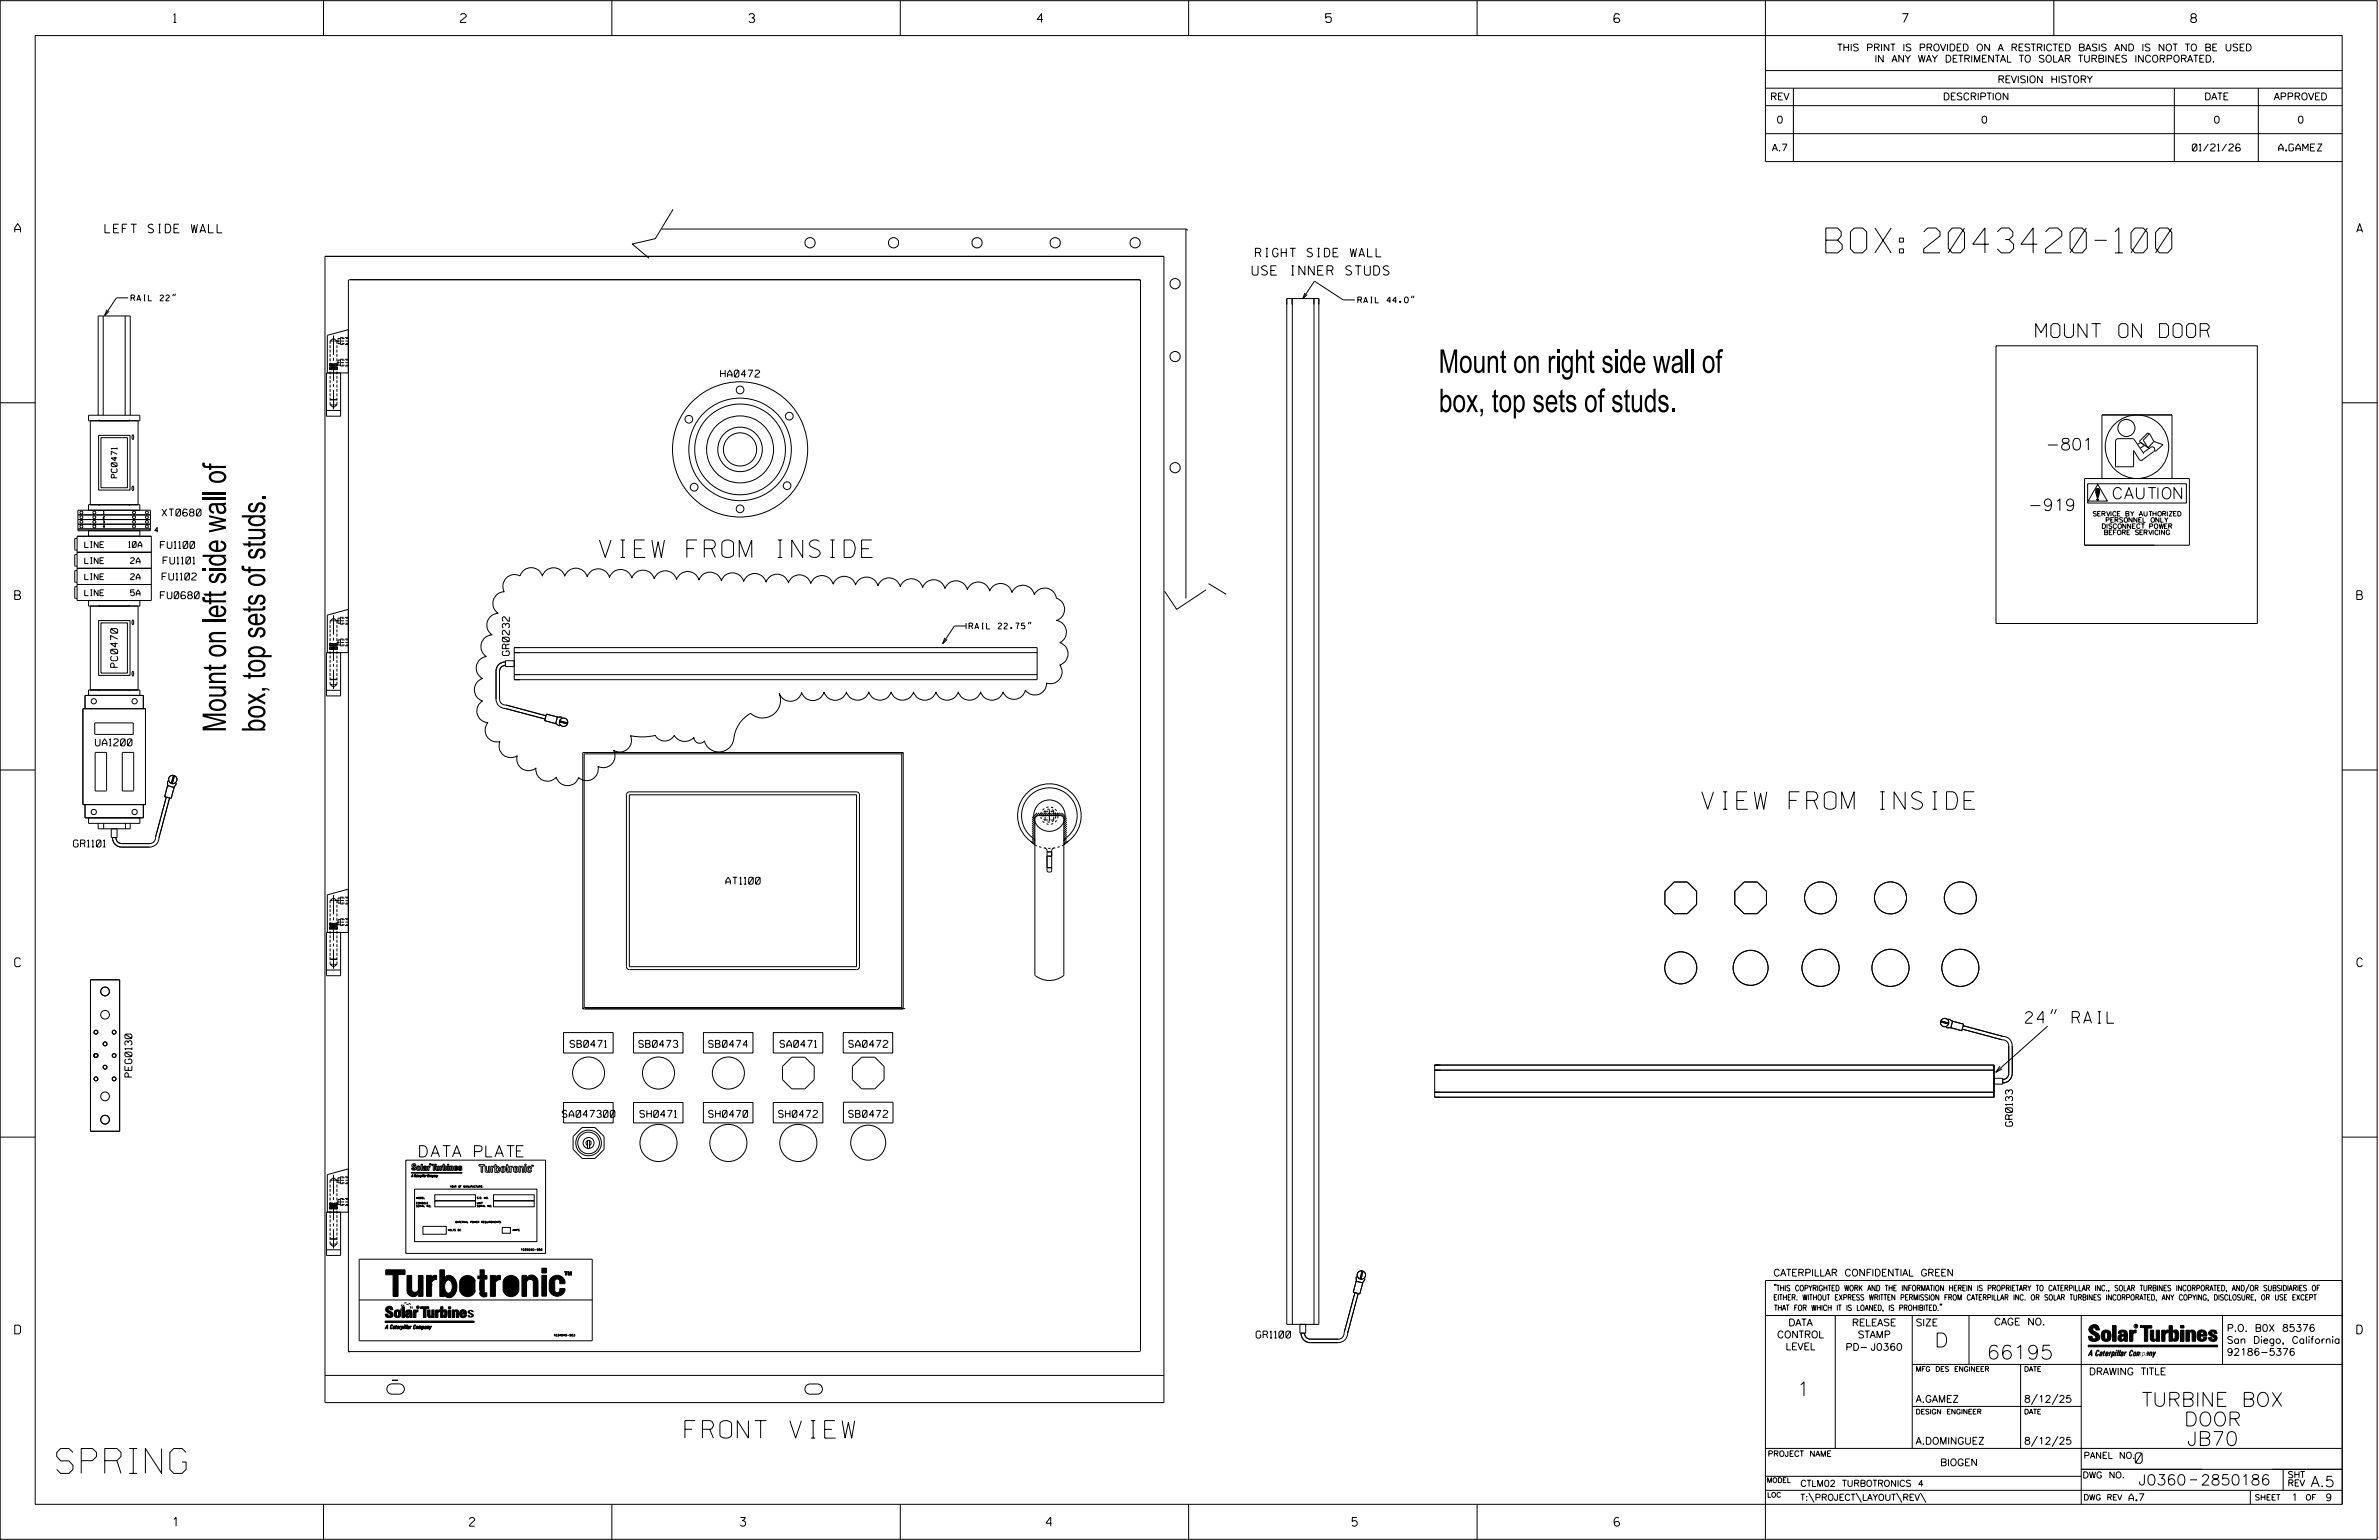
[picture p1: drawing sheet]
<svg xmlns="http://www.w3.org/2000/svg" width="864mm" height="559mm" viewBox="0 0 864 559" stroke-linecap="round" stroke-linejoin="round" font-family="sans-serif">
<defs><g id="words">
<g font-size="9">
<text x="662.8" y="91.8">BOX: 2043420-100</text>
<text x="20.6" y="534.6">SPRING</text>
</g>
<g font-size="8.5">
<text x="522.3" y="135.3">Mount on right side wall of</text>
<text x="522.3" y="149.5">box, top sets of studs.</text>
<text x="82" y="265.7" transform="rotate(-90 82 265.7)">Mount on left side wall of</text>
<text x="96.3" y="265.7" transform="rotate(-90 96.3 265.7)">box, top sets of studs.</text>
</g>
<g font-size="6.3">
<text x="217.6" y="202.3">VIEW FROM INSIDE</text>
<text x="617.8" y="293.7">VIEW FROM INSIDE</text>
<text x="248.6" y="521.8">FRONT VIEW</text>
</g>
<g font-size="5.1">
<text x="702.3" y="488.8">D</text>
<text x="721.2" y="493.2">66195</text>
<text x="652.2" y="506.5">1</text>
<text x="777.5" y="510.3">TURBINE BOX</text>
<text x="792.8" y="517.4">DOOR</text>
<text x="793.9" y="524.5">JB70</text>
</g>
<text font-size="5" x="739" y="122.4">MOUNT ON DOOR</text>
<g font-size="4.2">
<text x="742.6" y="163.3">-801</text>
<text x="736.3" y="185.3">-919</text>
<text x="735.3" y="371.3">24&quot; RAIL</text>
</g>
<g font-size="4.1">
<text x="767.2" y="181">CAUTION</text>
<text x="152.3" y="419.8">DATA PLATE</text>
</g>
<g font-size="3.8">
<text x="775.1" y="531">0</text>
<text x="776.3" y="538.9">J0360</text>
<text x="798.8" y="538.9">2850186</text>
<text x="838.8" y="539.5">A.5</text>
</g>
<text font-size="3.4" x="454.6" y="99.8">USE INNER STUDS</text>
<g font-size="3.2">
<text x="63" y="8.2">1</text>
<text x="167.2" y="8.2">2</text>
<text x="271.8" y="8.2">3</text>
<text x="376.5" y="8.2">4</text>
<text x="481.2" y="8.2">5</text>
<text x="690.6" y="8.2">7</text>
<text x="795.3" y="8.2">8</text>
<text x="5.4" y="84.3">A</text>
<text x="855.5" y="84.3">A</text>
<text x="5.4" y="217.5">B</text>
<text x="855.6" y="217.5">B</text>
<text x="5.4" y="350.8">C</text>
<text x="855.6" y="350.8">C</text>
<text x="5.4" y="484">D</text>
<text x="855.6" y="484">D</text>
<text x="62.8" y="553.8">1</text>
<text x="170.4" y="553.8">2</text>
<text x="268.8" y="553.8">3</text>
<text x="379.8" y="553.8">4</text>
<text x="490.8" y="553.8">5</text>
<text x="585.9" y="553.8">6</text>
</g>
<g font-size="3.1">
<text x="38.1" y="84.5">LEFT SIDE WALL</text>
<text x="455.7" y="93.2">RIGHT SIDE WALL</text>
</g>
<g font-size="2.5">
<text x="666.9" y="18.5">THIS PRINT IS PROVIDED ON A RESTRICTED BASIS AND IS NOT TO BE USED</text>
<text x="680.5" y="22.6">IN ANY WAY DETRIMENTAL TO SOLAR TURBINES INCORPORATED.</text>
<text x="725.1" y="30">REVISION HISTORY</text>
<text x="642.6" y="36.3">REV</text>
<text x="705.3" y="36.3">DESCRIPTION</text>
<text x="800.2" y="36.3">DATE</text>
<text x="825.4" y="36.3">APPROVED</text>
<text x="644.9" y="44.7">0</text>
<text x="719.1" y="44.7">0</text>
<text x="803.5" y="44.7">0</text>
<text x="834" y="44.7">0</text>
<text x="643.2" y="54.8">A.7</text>
<text x="795.8" y="54.8">01/21/26</text>
<text x="827.2" y="54.8">A.GAMEZ</text>
<text x="261.6" y="136.8">HA0472</text>
<text x="58.9" y="187.2">XT0680</text>
<text x="58.2" y="199">FU1100</text>
<text x="59.2" y="204.7">FU1101</text>
<text x="58.8" y="210.5">FU1102</text>
<text x="58.2" y="217.3">FU0680</text>
<text x="184.9" y="237.9" transform="rotate(-90 184.9 237.9)">GR0232</text>
<text x="42.7" y="242.2" transform="rotate(-90 42.7 242.2)">PC0470</text>
<text x="34.6" y="270.6">UA1200</text>
<text x="26.7" y="307.3">GR1101</text>
<text x="263.5" y="320.8">AT1100</text>
<text x="206.9" y="380.1">SB0471</text>
<text x="231.9" y="380.1">SB0473</text>
<text x="257.3" y="380.1">SB0474</text>
<text x="283.2" y="380.1">SA0471</text>
<text x="308.1" y="380.1">SA0472</text>
<text x="47.9" y="390.8" transform="rotate(-90 47.9 390.8)">PEG0130</text>
<text x="204.1" y="405.4">SA047300</text>
<text x="232.3" y="405.4">SH0471</text>
<text x="257.3" y="405.4">SH0470</text>
<text x="282.6" y="405.4">SH0472</text>
<text x="308.1" y="405.4">SB0472</text>
<text x="730.6" y="408.7" transform="rotate(-90 730.6 408.7)">GR0133</text>
<text x="643.8" y="463">CATERPILLAR CONFIDENTIAL GREEN</text>
<text x="456" y="485.5">GR1100</text>
<text x="645.1" y="485.5">CONTROL</text>
<text x="649.2" y="481.1">DATA</text>
<text x="672.3" y="481.1">RELEASE</text>
<text x="674.4" y="485.5">STAMP</text>
<text x="695.4" y="481.1">SIZE</text>
<text x="723.8" y="480.8">CAGE NO.</text>
<text x="808.4" y="483.1">P.O. B0X 85376</text>
<text x="648.2" y="489.8">LEVEL</text>
<text x="669.9" y="490">PD- J0360</text>
<text x="808.4" y="487.5">San Diego, California</text>
<text x="808.4" y="491.8">92186-5376</text>
<text x="758.3" y="498.9">DRAWING TITLE</text>
<text x="695.4" y="508.9">A.GAMEZ</text>
<text x="734.8" y="508.9">8/12/25</text>
<text x="695.4" y="524.1">A.DOMINGUEZ</text>
<text x="734.8" y="524.1">8/12/25</text>
<text x="704.3" y="531.9">BIOGEN</text>
<text x="772.8" y="544.6">A.7</text>
<text x="831.8" y="544.6">1</text>
<text x="844.2" y="544.6">9</text>
</g>
<g font-size="2.3">
<text x="756.4" y="529.2">PANEL NO.</text>
<text x="653.5" y="539.4">CTLM02 TURBOTRONICS 4</text>
<text x="756" y="536.3">DWG NO.</text>
<text x="830.4" y="539.3">REV</text>
<text x="830.4" y="536.2">SHT</text>
<text x="653.5" y="544.5">T:\PROJECT\LAYOUT\REV\</text>
</g>
<g font-size="2.1">
<text x="47.5" y="109.2">RAIL 22&quot;</text>
<text x="492.9" y="109.9">RAIL 44.0&quot;</text>
<text x="42.5" y="173.4" transform="rotate(-90 42.5 173.4)">PC0471</text>
<text x="30.8" y="198.7">LINE</text>
<text x="46.7" y="198.7">10A</text>
<text x="30.8" y="204.5">LINE</text>
<text x="47.4" y="204.5">2A</text>
<text x="30.8" y="210.3">LINE</text>
<text x="47.4" y="210.3">2A</text>
<text x="30.8" y="216.2">LINE</text>
<text x="47.4" y="216.1">5A</text>
<text x="351.8" y="228.2">RAIL 22.75&quot;</text>
</g>
<g font-size="2">
<text x="643.8" y="468.4">&quot;THIS COPYRIGHTED WORK AND THE INFORMATION HEREIN IS PROPRIETARY TO CATERPILLAR INC., SOLAR TURBINES INCORPORATED, AND/OR SUBSIDIARIES OF</text>
<text x="643.8" y="471.8">EITHER. WITHOUT EXPRESS WRITTEN PERMISSION FROM CATERPILLAR INC. OR SOLAR TURBINES INCORPORATED, ANY COPYING, DISCLOSURE, OR USE EXCEPT</text>
<text x="644" y="475.6">THAT FOR WHICH IT IS LOANED, IS PROHIBITED.&quot;</text>
<text x="641.7" y="528.5">PROJECT NAME</text>
<text x="756.3" y="544.3">DWG REV</text>
<text x="818.5" y="544.3">SHEET</text>
<text x="836.9" y="544.3">OF</text>
</g>
<g font-size="1.8">
<text x="695.4" y="497.6">MFG DES ENGINEER</text>
<text x="734.8" y="497.6">DATE</text>
<text x="695.4" y="513.1">DESIGN ENGINEER</text>
<text x="734.8" y="513.1">DATE</text>
<text x="641.3" y="538">MODEL</text>
<text x="641.5" y="543.3">LOC</text>
</g>
<g font-size="1.7">
<text x="759.9" y="187.3">SERVICE BY AUTHORIZED</text>
<text x="763.2" y="191.8">DISCONNECT POWER</text>
<text x="764.5" y="189.5">PERSONNEL ONLY</text>
<text x="56.2" y="193.1">4</text>
<text x="764" y="194">BEFORE SERVICING</text>
</g>
<text font-size=".9" x="775.1" y="481.7">R</text>
<g font-size=".8">
<text x="37.4" y="188.1">2</text>
<text x="37.4" y="189.8">3</text>
<text x="37.4" y="191.5">4</text>
<text x="37.5" y="186.4">1</text>
</g>
<g font-size=".7">
<text x="189" y="453.8">1034040-956</text>
<text x="200.9" y="484.9">1034040-903</text>
</g>
<g font-size=".6">
<text x="163.3" y="430.9">YEAR OF MANUFACTURE:</text>
<text x="151" y="435">MODEL</text>
<text x="151" y="436.9">CONSOLE</text>
<text x="151" y="438">SERIAL NO.</text>
<text x="173.1" y="435">S.O. NO.</text>
<text x="173.1" y="436.9">UNIT</text>
<text x="173.1" y="438">SERIAL NO.</text>
<text x="165.3" y="443.8">EXTERNAL POWER REQUIREMENTS</text>
<text x="162.6" y="446.7">VOLTS DC</text>
<text x="186.1" y="446.7">AMPS</text>
<text x="151.4" y="474.6">R</text>
</g>
<text font-size=".3" x="156" y="422.6">R</text>
</g></defs>
<g fill="none" stroke="#000" stroke-width=".36">
<path d="M.1 .2h862.8v558.4h-862.8zM12.8 12.9h837.4v533h-837.4zM117.4 .2v12.7M222.1 .2v12.7M326.8 .2v12.7M431.5 .2v12.7M536.2 .2v12.7M587.9 5.5l-.5-.5h-1l-.5 1v1.7l.5 .4h1l.6-.4v-.6l-.6-.5h-1l-.5 .5M640.9 .2v58.4h209.3M745.6 .2v12.7M640.9 25.6h209.3M640.9 32h209.3"/>
<path d="M640.9 38.3h209.3M651 32v26.6M789.3 32v26.6M819.8 32v26.6M640.9 48.5h209.3M244.3 76l-6.4 10.6-8.4 1.9 6.1 5.2M118 93h304.5v416h-304.5zM240.3 83.1h190.2M430.5 83.1v134M430.5 83.1l.5 .5M37.5 114.7v36M38.8 112.4l-.8 2 1.7-1.4"/>
<path d="M45.4 114.7v36M46.5 108.1h-4.2l-4.3 6.3M63 106.6l-.3 .9M63.7 106.6l-.3 .9M126.4 102l.5-.5h286.7l.5 .5M126.5 102v387.9l.5 .5h286.5l.4-.2 .1-388.2M413.5 101.5l.5 .5M467.1 108.3h11.7v372.3h-11.7zM469 108.3v2.2M469.1 108.3v372.3M472.9 108.3l4.3-6.3 10.4 6.8h4.2M473.7 106.3l-.8 2 1.7-1.4"/>
<path d="M477 108.3v372.3M512.7 107.3l-.4 .9M513.3 107.3l-.3 .9M118.8 135.3v-13.6l7.6-2.1v15.7h-7.9v15.7h5.1v-15.7M119.6 132.9h2.9M119.6 133.2h2.9M119.6 133.3v.8h1.2M119.8 123.8h1M119.8 123.8l1.3-1 1.2 1v.9M119.8 123.8v.9M119.8 125.3v1M119.8 126.9v1"/>
<path d="M119.8 128.4v1.1M119.8 130v1.1M119.8 131.6v1.3M119.8 133.2v1.1M119.8 134.8v1.1M119.8 136.4v1M119.8 138v1M119.8 139.6v1M120.1 132v.9M120.1 133.2v.9M120.4 132v.9M120.4 133.2v.9"/>
<path d="M120.6 132v.9M120.6 133.2v.9M120.8 132h-1.2v.8M120.9 132v.9M120.9 133.2v.9M121.1 121.7v7.1M121.1 129.8v1.1M121.1 131.9v6.4M121.1 139.3v1.1M121.2 132v.9M121.2 133.2v.9M121.3 132h1.2v.8"/>
<path d="M121.3 123.8h2M121.4 132v.9M121.4 133.2v.9M121.7 132v.9M121.7 133.2v.9M122 132v.9M122 133.2v.9M122.2 132v.9M122.2 133.2v.9M122.3 125.3v1M122.3 126.9v1M122.3 128.4v1.1"/>
<path d="M122.3 130v1.1M122.3 133.2v1.1M122.3 134.8v1.1M122.3 136.4v1M122.3 138v1M122.3 139.6v1M122.5 133.3v.8h-1.2M123.3 131.6h-1v1.1M123.5 122.8h-.8v1.9h.8M123.5 130.7h-.8v1.8h.8M123.8 123.8h1.1M123.8 131.6h1.1"/>
<path d="M124 122.8h1.1M124 124.7h1.1M124 130.7h1.1M124 132.5h1.1M124.7 122.5h-1.2v2.5h1.2M124.7 130.4h-1.2v2.4h1.2M125.2 125h1.2M125.2 122.5h1.2M125.2 130.4h1.2M125.2 132.8h1.2M125.4 123.8h1M125.4 131.6h1"/>
<path d="M125.6 122.8h.8M125.6 124.7h.8M125.6 130.7h.8M125.6 132.5h.8M724.6 125.5h94.8v100.7h-94.8zM.1 146.2h12.7M32.1 150.7h18.7v2h-18.7zM32.8 152.7v30.4M35.6 150.7v-36h11.7v36M35.8 158h11.4v19.8h-11.4zM35.9 152.3v.4M36.7 158.8h9.5v18.2h-9.5z"/>
<path d="M47 152.3v.4M48.1 157.8a.91 .91 0 0 1 0 1.6l-.2-.8zM50.1 152.7v30.4M118.5 148.9h5.1M119.8 146.9h1M119.8 141.1v1.1M119.8 142.7v1.1M119.8 144.3v1.1M119.8 145.9v1M119.8 145h2.5zM121.1 141.5v7M121.3 146.9h1"/>
<path d="M122.3 141.1v1.1M122.3 142.7v1.1M122.3 144.3v1.1M122.3 145.9v1M122.3 146.9l-1.2 .9-1.3-.9M768.9 159.2h5.6l3.7 5.4M769 159.2l-.8 .3-.2 .8M780.1 157.6l-.4-.5-3.1 3.1 3.1 2.3M850.2 146.2h12.7M48.1 176.4a.91 .91 0 0 1 0 1.6l-.2-.8zM756.7 173.6h38.1v24.2h-38.1zM757.8 175.5h35.9v7h-35.9z"/>
<path d="M761.5 175.8l3.5 6h-7zM762.1 178.1l-1.1 .8M762.2 178.4l-.6 2.4h-.2l-.7-2.4M763 173.6v-23h25.5v23M768 160.3v8.9M776 161.1l1.2-.5 1.3 1-1.5 1M777.8 166.9l-.5 .2-.7-.3-2.1-3.3v5.9h-6.7M778 164.3l2.5-1.7a.95 .95 0 0 1 1.4-.2 .95 .95 0 0 1-.1 1.4l-4.2 3.2M779.7 162.5l.6 .2M781.9 160.2l-2.2 2.3M781.9 160.2l3.3 1.2-2.7 2.3-.4-.1M781.9 160.2l-1.6-2.9-2.3 2.4 1.7 2.8"/>
<path d="M28 194.6h26.9v23.3h-26.9zM28 195.4l-.9 .2v3.8l.9 .2M28.3 185.1h26.3v7.5h-26.3zM28.3 191.9h26.3M28.3 186.8h26.3M28.3 188.5h26.3M28.3 190.2h26.3M32.1 192.6v2M35.9 183.1v.5M47 183.1v.5M50.8 185.1v-2h-18.7v2M50.8 192.6v2"/>
<path d="M761.2 181.3l.3 .2M761.3 181.3l.2 .1M761.3 181.3h.1M761.4 181.3l.2 .1M761.4 181.1l.3 .1M761.5 181.1l-.3 .3M761.5 181.2l-.3 .1M761.5 181.2l.1 .1M761.6 181.3l.1 .2M761.6 181.1l-.3 .4M761.6 181.2l.2 .2M761.7 181.1l-.4 .4"/>
<path d="M761.8 181.2l-.4 .3M761.8 181.3h.1M761.8 181.3l-.3 .2M28 200.4h26.9M28 212.1h26.9M28 206.2h26.9M28 212.9l-.9 .2v3.8l.9 .2M28 201.2l-.9 .2v3.9l.9 .1M28 207l-.9 .2v3.9l.9 .2M32.8 219.9v30.5M35.9 219.5v.4M47 219.5v.4"/>
<path d="M50.1 219.9v30.5M50.8 217.9v2h-18.7v-2M183.8 209.7a4.2 4.2 0 0 1 5-.7 4.2 4.2 0 0 1 4-3 4.2 4.2 0 0 1 4.1 3 4.2 4.2 0 0 1 4.1-3 4.2 4.2 0 0 1 4 3.1 4.3 4.3 0 0 1 4.2-2.9 4.3 4.3 0 0 1 3.9 3.1 4.3 4.3 0 0 1 4.2-2.9 4.3 4.3 0 0 1 4 3.1 4.3 4.3 0 0 1 4.1-2.8 4.3 4.3 0 0 1 4 3 4.3 4.3 0 0 1 4.1-2.8 4.3 4.3 0 0 1 4 3.1 4.3 4.3 0 0 1 4.1-2.9 4.3 4.3 0 0 1 4 3.1 4.3 4.3 0 0 1 4.2-2.8 4.3 4.3 0 0 1 3.9 3.1 4.3 4.3 0 0 1 4.2-2.9 4.3 4.3 0 0 1 4 3.1 4.3 4.3 0 0 1 4.1-2.8 4.3 4.3 0 0 1 4 3.1 4.3 4.3 0 0 1 4.1-2.9 4.3 4.3 0 0 1 4 3.1 4.3 4.3 0 0 1 4.1-2.8 4.3 4.3 0 0 1 4 3.1 4.3 4.3 0 0 1 4.2-2.9 4.3 4.3 0 0 1 3.9 3.1 4.3 4.3 0 0 1 4.2-2.9 4.3 4.3 0 0 1 3.9 3.1 4.3 4.3 0 0 1 4.2-2.8 4.3 4.3 0 0 1 4 3.1 4.3 4.3 0 0 1 4.1-2.8 4.3 4.3 0 0 1 4 3.1 4.3 4.3 0 0 1 4.2-2.8 4.3 4.3 0 0 1 3.9 3.1 4.3 4.3 0 0 1 4.2-2.8 4.3 4.3 0 0 1 3.9 3.1 4.3 4.3 0 0 1 4.2-2.7 4.3 4.3 0 0 1 3.9 3.1 4.3 4.3 0 0 1 4.2-2.8 4.3 4.3 0 0 1 4 3.2 4.3 4.3 0 0 1 4.2-2.7 4.3 4.3 0 0 1 3.9 3.2 4.2 4.2 0 0 1 4.2-2.7 4.2 4.2 0 0 1 3.8 3.3 4.3 4.3 0 0 1 4.4-2.6 4.3 4.3 0 0 1 3.8 3.3 4.2 4.2 0 0 1 4.4-2.3 4.2 4.2 0 0 1 3.6 3.6 4.3 4.3 0 0 1 3 4.1 4.3 4.3 0 0 1-3 4 4.3 4.3 0 0 1 3.6 3.6 4.3 4.3 0 0 1-2.4 4.5 4.3 4.3 0 0 1 3 4.1 4.3 4.3 0 0 1-3 4 4.3 4.3 0 0 1 0 5 4.3 4.3 0 0 1-4.8 1.6 4.3 4.3 0 0 1-2.9 4.1 4.3 4.3 0 0 1-4.8-1.6 4.2 4.2 0 0 1-3.8 3.4 4.2 4.2 0 0 1-4.3-2.7 4.3 4.3 0 0 1-4 3 4.3 4.3 0 0 1-4.1-3 4.3 4.3 0 0 1-4.1 3 4.3 4.3 0 0 1-4-3 4.3 4.3 0 0 1-4.1 3 4.3 4.3 0 0 1-4-3 4.3 4.3 0 0 1-4.1 3 4.3 4.3 0 0 1-4.1-3 4.3 4.3 0 0 1-4 3 4.3 4.3 0 0 1-4.1-3 4.3 4.3 0 0 1-4.1 3 4.3 4.3 0 0 1-4-3 4.3 4.3 0 0 1-4.1 3 4.3 4.3 0 0 1-4-3 4.3 4.3 0 0 1-4.1 3 4.3 4.3 0 0 1-4.1-3 4.3 4.3 0 0 1-4 3.1 4.3 4.3 0 0 1-4.1-2.9 4.3 4.3 0 0 1-3.9 3.2 4.3 4.3 0 0 1-4.2-2.8 6.5 6.5 0 0 1-2.4 7.7 6.5 6.5 0 0 1-8-.6 12.8 12.8 0 0 0-6.4 10.4 5.5 5.5 0 0 1-5.3 3.7 5.5 5.5 0 0 1-5.1-4 2.13 2.13 0 0 1-2.4 .7 2.13 2.13 0 0 1-1.4-2 4.5 4.5 0 0 1-7.1-.8 3.9 3.9 0 0 1-6.9 0 20.4 20.4 0 0 1-9 .1 4.3 4.3 0 0 1-1.1 4.9 4.3 4.3 0 0 1-5.1 .5 4.2 4.2 0 0 1-.6 5 4.2 4.2 0 0 1-5 .8 4.3 4.3 0 0 1-2 4.6 4.3 4.3 0 0 1-5.1-.5 4.3 4.3 0 0 1-4.1 2.9 4.3 4.3 0 0 1-4-3.1 4.2 4.2 0 0 1-4.9 1.1 4.2 4.2 0 0 1-2.4-4.4 4.3 4.3 0 0 1-5.1 .3 4.3 4.3 0 0 1-1.8-4.8 4.3 4.3 0 0 1-5-.2 4.3 4.3 0 0 1-1.2-4.9 4.3 4.3 0 0 1-4.7-1.9 4.3 4.3 0 0 1 .3-5 4.2 4.2 0 0 1-3.9-3.2 4.2 4.2 0 0 1 2-4.6 4.3 4.3 0 0 1-3-4.1 4.3 4.3 0 0 1 3-4.1 4.3 4.3 0 0 1-2.3-4.5 4.3 4.3 0 0 1 3.6-3.5 4.3 4.3 0 0 1-1.8-4.7 4.3 4.3 0 0 1 3.9-3.1 4.3 4.3 0 0 1-1.7-4.7 4.3 4.3 0 0 1 3.9-3.2 4.2 4.2 0 0 1-1.7-4.7 4.2 4.2 0 0 1 3.9-3.1 4.3 4.3 0 0 1 .8-5zM437.8 214l-10.7 7.1-4.3-6.5M438.7 211.8l6.4 3.9M35.8 225.2h11.4v19.9h-11.4zM36.7 226h9.5v18.2h-9.5zM48.1 225a.91 .91 0 0 1 0 1.6l-.2-.8zM118.8 236.8v-13.6l7.6-2.1v15.7h-7.9v15.7h5.1v-15.7M119.6 234.4h2.9M119.6 234.7h2.9M119.6 234.8v.9h1.2"/>
<path d="M119.8 225.2h1M119.8 225.2l1.3-.9 1.2 .9v1.1M119.8 225.2v1.1M119.8 226.8v1.1M119.8 228.4v1M119.8 229.9v1.1M119.8 231.5v1.1M119.8 233.1v1.3M119.8 234.7v1.1M119.8 236.3v1M119.8 237.9v1M119.8 239.5v1"/>
<path d="M120.1 233.5v.9M120.1 234.7v1M120.4 233.5v.9M120.4 234.7v1M120.6 233.5v.9M120.6 234.7v1M120.8 233.5h-1.2v.8M120.9 233.5v.9M120.9 234.7v1M121.1 223.2v7.1M121.1 231.4v1M121.1 233.5v6.3"/>
<path d="M121.2 233.5v.9M121.2 234.7v1M121.3 233.5h1.2v.8M121.3 225.2h2M121.4 233.5v.9M121.4 234.7v1M121.7 233.5v.9M121.7 234.7v1M122 233.5v.9M122 234.7v1M122.2 233.5v.9M122.2 234.7v1"/>
<path d="M122.3 226.8v1.1M122.3 228.4v1M122.3 229.9v1.1M122.3 231.5v1.1M122.3 234.7v1.1M122.3 236.3v1M122.3 237.9v1M122.3 239.5v1M122.5 234.8v.9h-1.2M123.3 233.1h-1v1.1M123.5 224.3h-.8v1.9h.8M123.5 232.2h-.8v1.8h.8"/>
<path d="M123.8 225.2h1.1M123.8 233.1h1.1M124 224.3h1.1M124 226.2h1.1M124 232.2h1.1M124 234h1.1M124.7 224h-1.2v2.5h1.2M124.7 231.9h-1.2v2.5h1.2M125.2 226.5h1.2M125.2 224h1.2M125.2 231.9h1.2M125.2 234.4h1.2"/>
<path d="M125.4 225.2h1M125.4 233.1h1M125.6 224.3h.8M125.6 226.2h.8M125.6 232.2h.8M125.6 234h.8M186.7 235h189.8v11.6h-189.8zM186.7 236.8h189.8M186.7 239.7h-3.2v2.2h3.2M343 231.5l-.8 2 1.7-1.5M350.7 226.1v2.1M350.7 227.2h-4.2l-4.3 6.3"/>
<path d="M373.6 225.6l-.3 .9M374.3 225.6l-.4 .9M30.1 257.2h22.7v34.8h-22.7zM30.9 257.2v-4.9h21.1v4.9M32.1 252.3v-1.9h18.7v1.9M35.9 250.4v.4M47 250.4v.4M48.1 243.7a.91 .91 0 0 1 0 1.5l-.2-.8zM118.5 250.5h5.1M119.8 248.4h1M119.8 241.1v1M119.8 242.6v1.1"/>
<path d="M119.8 244.2v1.1M119.8 245.8v1.1M119.8 247.4v1M119.8 246.5h2.5zM119.8 248.4l1.3 .9 1.2-.9M121.1 240.9v1M121.1 243v7M121.3 248.4h1M122.3 241.1v1M122.3 242.6v1.1M122.3 244.2v1.1M122.3 245.8v1.1"/>
<path d="M122.3 247.4v1M183.5 241.4a2.09 2.09 0 0 0-2.2 2.2v10.1a2.19 2.19 0 0 0 2.5 2.1l14.4 3.9M183.5 240.2a3.3 3.3 0 0 0-3.4 3.4v10.1a3.4 3.4 0 0 0 3.3 3.4l14.5 3.8M186.7 244.8h189.8M198.4 259.1l4 1.1-.7 2.4-4-1.1zM.1 279.4h12.7M34.4 266.5v-4.2h14v4.2h-13.9M201.5 262.5l1.7 .8M202.2 260.1l1.9 .2M203.1 261.9l2.9 .8M203.2 261.5l2.9 .8M327.3 273.5v92.1"/>
<path d="M327.3 273.5h-115.2v92.1M327.9 273l-.6 .5M327.9 273v93.1M327.9 273h-116.3v93.1M850.2 279.4h12.7M30.9 292v4.8h21.1v-4.8M35.6 298.8v1.9h11.7v-1.9M37.6 298.8v1.9M38.7 286.8v-13.8h-4.2v14h4.2M45.5 298.8v1.9M48.5 286.8v-13.8h-4.1v14h4.1M50.8 296.8v2h-18.7v-2"/>
<path d="M60.4 289.2l-3.9 14.5a2.24 2.24 0 0 1-2.2 2.4h-10.1a2.11 2.11 0 0 1-2.1-2.2M60.8 285.1l2.4 .6-1.1 4-2.3-.6zM61 283.4l-.2 1.9M61.6 289.6l-3.9 14.4a3.4 3.4 0 0 1-3.4 3.4h-10.1a3.4 3.4 0 0 1-3.4-3.5M63 281.3l-.8 3M63.3 281.4l-.8 3M64 284.2l-.8 1.7M227.6 287.8l.9-.5h82.4l.7 .2 .4 .9v62.4l-.2 .6-.9 .4h-82.4l-.7-.2-.4-.8v-62.4zM228.5 288.4h82.4v62.4h-82.4zM375.7 298l-1.1 1M375.7 298.7l-1.1 1.1M375.7 299.5l-1.1 1"/>
<path d="M375.7 297.2l-1.1 1.1M376.1 296.3l.9-.4h7.9a1.33 1.33 0 0 1 1.3 1.4v56.4a7.6 7.6 0 0 1-10.5 0v-56.4zM376.5 295l-1.8 1.8M377.3 294.9l-2.7 2.6M377.8 296.4l.2 .8M378 294.9l-1.1 1.1M378 294.7l-.2 .9M378.5 297.9l.6 .6M378.6 295.6v.8M378.7 294.9l-1 1M378.9 297.2l.5 .6M379.1 293.4l-.6 .6"/>
<path d="M379.4 296.4v1.1h1.1M379.4 294.1l-.5 .6M379.5 294.9l-1 1M379.8 298.9l.8 .2M380.2 298.2l.8 .1M380.2 294.9l-1 1M380.5 294.4h-1.1v1.1M380.6 292.8l-.8 .2M380.9 293.9v4.2M381 294.9l-1.1 1M381 293.6l-.8 .1M381.4 294.4h1.1v1.1"/>
<path d="M381.5 292.9l.8 .2M381.7 294.9l-1 1M381.8 293.8l.8 .5M382.3 298.8l-.8 .2M382.4 294.9l-1 1M382.5 296.4v1.1h-1.1M382.6 297.7l-.8 .4M383 293.6l.5 .6M383 294.9l.3 1-.3 1.1M383.2 294.9l-1 1M383.5 297.7l-.5 .6M383.9 295v1.9"/>
<path d="M384 294.9l-1.1 1M384.7 294.9l-1.1 1M385.4 295l-1 .9M385.9 295.2l-.8 .8M386.4 295.5l-.8 .7M386.8 295.8l-.8 .8M387 296.3l-.8 .8M387.2 296.9l-1 1M387.2 297.6l-1 1M387.2 298.3l-1 1.1M387.2 299l-1 1.1M387.2 299.8l-1 1"/>
<path d="M40.4 300.7v3.2h2.1v-3.2M374.1 305.3l2.3 1.6M375.7 304.7l-1 1M375.7 301.7l-1.1 1M375.7 302.4l-1.1 1.1M375.7 303.2l-1.1 1M375.7 303.9l-1.1 1M375.7 300.2l-1.1 1M375.7 301l-1.1 1M375.7 305.4l-.6 .5M375.7 306.1l-.1 .1M377.2 307.2l.8 .3"/>
<path d="M378.8 307.7l.9 .1M379.2 307.7l.6 .3 .3 .6v7.3l.5 .5h.6l.5-.3 .1-7.5 .2-.6 .7-.3M380.1 314.9h1.7M380.1 310.7h1.7M380.1 309.1h1.7zM380.5 307.8h.9M381.7 307.8h.1M383 307.7l-.8 .1M384.7 307.2l-.8 .3M386.2 306.2a11.6 11.6 0 0 0 3.7-17.5 11.6 11.6 0 0 0-17.9 0 11.6 11.6 0 0 0 3.7 17.5M387.1 303.9l-.6 .6-.3 .7M387.2 303.8a10.1 10.1 0 0 0 .7-15 10.1 10.1 0 0 0-15.1 1 10.1 10.1 0 0 0 2.8 14.9l.1 .5"/>
<path d="M387.2 301.3l-1 1M387.2 302l-1 1.1M387.2 302.8l-1 1M387.2 303.5l-1 1.1M387.2 305l-1 1M387.2 304.2l-1 1.1M387.2 300.5l-1 1.1M387.8 305.3l-2.3 1.6M118.8 338.3v-13.6l7.6-2v15.6h-7.9v15.7h5.1v-15.7M119.6 335.9h2.9M119.6 336.2h2.9M119.6 336.3v.8h1.2"/>
<path d="M119.8 326.8h1M119.8 326.8l1.3-1 1.2 1v1M119.8 326.8v1M119.8 328.3v1.1M119.8 329.9v1M119.8 331.5v1M119.8 333.1v1M119.8 334.6v1.3M119.8 336.2v1.1M119.8 337.8v1.1M119.8 339.4v1.1M120.1 335v.9"/>
<path d="M120.1 336.2v.9M120.4 335v.9M120.4 336.2v.9M120.6 335v.9M120.6 336.2v.9M120.8 335h-1.2v.8M120.9 335v.9M120.9 336.2v.9M121.1 324.8v7M121.1 332.8v1.1M121.1 335v6.3M121.2 335v.9"/>
<path d="M121.2 336.2v.9M121.3 335h1.2v.8M121.3 326.8h2M121.4 335v.9M121.4 336.2v.9M121.7 335v.9M121.7 336.2v.9M122 335v.9M122 336.2v.9M122.2 335v.9M122.2 336.2v.9M122.3 328.3v1.1"/>
<path d="M122.3 329.9v1M122.3 331.5v1M122.3 333.1v1M122.3 336.2v1.1M122.3 337.8v1.1M122.3 339.4v1.1M122.5 336.3v.8h-1.2M123.3 334.6h-1v1.1M123.5 325.9h-.8v1.8h.8M123.5 333.7h-.8v1.8h.8M123.8 326.8h1.1M123.8 334.6h1.1"/>
<path d="M124 325.9h1.1M124 327.7h1.1M124 333.7h1.1M124 335.5h1.1M124.7 325.5h-1.2v2.5h1.2M124.7 333.4h-1.2v2.4h1.2M125.2 328h1.2M125.2 325.5h1.2M125.2 333.4h1.2M125.2 335.8h1.2M125.4 326.8h1M125.4 334.6h1"/>
<path d="M125.6 325.9h.8M125.6 327.7h.8M125.6 333.7h.8M125.6 335.5h.8M32.8 355.5h10.6v55h-10.6zM118.5 352h5.1M119.8 349.9h1M119.8 341v1.1M119.8 342.6v1M119.8 344.2v1M119.8 345.8v1M119.8 347.3v1.1"/>
<path d="M119.8 348.9v1M119.8 348h2.5zM121.1 342.4v1M121.1 344.5v7M121.3 349.9h1M122.3 341v1.1M122.3 342.6v1M122.3 344.2v1M122.3 345.8v1M122.3 347.3v1.1M122.3 348.9v1M122.3 349.9l-1.2 1-1.3-1"/>
<path d="M204.6 374.7h18v7.4h-18zM211.6 366.1h116.3M212.1 365.6l-.5 .5M212.1 365.6h115.2M212.3 366h116.3M230 374.7h17.9v7.4h-17.9zM255.3 374.7h18v7.4h-18zM280.7 374.7h18v7.4h-18zM306.1 374.7h18v7.4h-18zM327.3 365.6l.6 .5M704.4 370.8l2.9 .8M704.5 370.4l2.9 .8"/>
<path d="M706.4 372.8l1.9 .2M707.2 369.8l1.7 .8M708.8 370.6l4 1-.6 2.4-4-1.1zM712.3 373.4l14.5 3.9a2.2 2.2 0 0 1 2.4 2.1v10.2a2.17 2.17 0 0 1-2.2 2.1M712.6 372.2l14.5 3.9a3.4 3.4 0 0 1 3.4 3.3v10.2a3.4 3.4 0 0 1-3.5 3.4M743.3 372.3l-18.8 16.8M745.2 366.2l-.7 1.7M746.5 366.2l-.7 1.7M306.2 399.9h18v7.6h-18zM520.8 388.3h203M520.8 396.3h203M520.8 386.5h203v11.6h-203h203v-11.6z"/>
<path d="M522.8 386.5h-2v11.6h2M723.8 391.3h3.2v2.1h-3.2M726 386.9l-1.5 2.2 2.3-1.3M.1 412.6h12.7M204.6 400h18v7.5h-18zM213.3 413.9v2.8M213.3 415.6a.94 .94 0 0 1-.4-1.4 .94 .94 0 0 1 1.5 0 .94 .94 0 0 1-.4 1.4M214 413.9v2.8M230 400h17.9v7.5h-17.9zM255.3 400h18v7.5h-18zM280.7 400h18v7.5h-18zM850.2 412.6h12.7"/>
<path d="M118.8 439.8v-13.6l7.6-2.1v15.7h-7.9v15.7h5.1v-15.7M119.6 437.4h2.9M119.6 437.8h2.9M119.6 437.9v.8h1.2M119.8 428.3h1M119.8 428.3l1.3-.9 1.2 .9v1M119.8 428.3v1M119.8 429.8v1.1M119.8 431.4v1.1M119.8 433v1M119.8 434.6v1M119.8 436.1v1.3"/>
<path d="M119.8 437.7v1.1M119.8 439.3v1.1M120.1 436.5v.9M120.1 437.8v.9M120.4 436.5v.9M120.4 437.8v.9M120.6 436.5v.9M120.6 437.8v.9M120.8 436.5h-1.2v.8M120.9 436.5v.9M120.9 437.8v.9M121.1 426.3v7"/>
<path d="M121.1 434.4v1M121.1 436.5v6.3M121.2 436.5v.9M121.2 437.8v.9M121.3 436.5h1.2v.8M121.3 428.3h2M121.4 436.5v.9M121.4 437.8v.9M121.7 436.5v.9M121.7 437.8v.9M122 436.5v.9M122 437.8v.9"/>
<path d="M122.2 436.5v.9M122.2 437.8v.9M122.3 429.8v1.1M122.3 431.4v1.1M122.3 433v1M122.3 434.6v1M122.3 437.7v1.1M122.3 439.3v1.1M122.5 437.9v.8h-1.2M123.3 436.1h-1v1.1M123.5 427.4h-.8v1.8h.8M123.5 435.2h-.8v1.9h.8"/>
<path d="M123.8 428.3h1.1M123.8 436.1h1.1M124 427.4h1.1M124 429.2h1.1M124 435.2h1.1M124 437.1h1.1M124.7 427h-1.2v2.5h1.2M124.7 434.9h-1.2v2.5h1.2M125.2 429.5h1.2M125.2 427h1.2M125.2 434.9h1.2M125.2 437.4h1.2"/>
<path d="M125.4 428.3h1M125.4 436.1h1M125.6 427.4h.8M125.6 429.2h.8M125.6 435.2h.8M125.6 437.1h.8M147.3 421h50.7v33.8h-50.7zM149.3 425.4h18.4v.3h-18.4zM149.6 422.5l.7-.3 .5 .3 .2 .5h-.5l-.3-.3-.2 .2 .1 .2a.82 .82 0 0 1 .8 .5 .82 .82 0 0 1-.2 .9l-1.2-.1-.1-.5h.6l.2 .4 .3-.3-.1-.2a.85 .85 0 0 1-.8-1.3zM149.8 426.3v.5h-.3zM149.8 426.2l.1 .8-.1-.2-.5 .2zM150.5 431.5h44.4v19h-44.4z"/>
<path d="M150.6 426.2l.3 .2h-.3l-.1 .5 .3-.1-.3 .2zM151.1 426.5h.2l-.1 .5h-.2l.3-.4zM151.1 426.8v.2zM151.6 426.3v.7zM151.9 426.5h.3l-.3 .5zM151.9 424.4l.2-.5-.2-.8 .6 .2 .1 .6-.1 .6-.6 .2M152 426.5l.1 .2zM152.4 426.5l.2-.1-.3 .6zM152.8 426.6l.2-.1-.2 .5zM152.8 426.5l.3 .2-.5 .5zM152.8 422.5h.5v2.2h-.5zM153.3 426.5l-.2 .5z"/>
<path d="M153.4 426.3h.1M153.6 423.3l.6-.2 .6 .2 .1 1.4h-.4l-.1-1.3-.8 .2zM153.6 426.2l-.2 .8zM153.9 426.2l-.2 .8zM154 426.9l.2-.1zM154.1 426.5h.2l-.1 .5h-.3l.4-.4zM154.4 424.2l-.4 .2 .5-.7-.7 .1-.2 .7 .4 .2 .5-.2M154.6 426.5l.2-.1-.4 .6zM155.2 423.1h.5v.2l.4-.2v.4l-.3 .1-.1 1.1h-.5zM155.4 426.3h.3l-.3 .1-.2 .5 .4-.1-.3 .3zM155.8 426.5h.3l-.2 .5zM155.9 426.5v.5z"/>
<path d="M155.9 426.4h.2l-.2 .5zM156.4 426.5h.4l-.1 .5v-.5l-.2 .5-.1-.5-.2 .5zM156.7 422.5h1.7v.3h-.6v1.9h-.5v-1.9h-.6zM157.1 426.5h.3l-.5 .7zM157.2 426.5l-.1 .5zM157.6 426.9l.2-.1zM157.7 426.5h.2l-.1 .5h-.3l.3-.4zM157.8 433.5h14.8v2.1h-14.8zM157.8 435.8h14.8v2.1h-14.8zM158.1 423.1h.5l.2 1.3 .2-1.3h.5v1.6l-1.2-.1zM158.1 426.5h.3l-.1 .5v-.5l-.3 .5zM158.6 426.5v.4l.3-.4-.4 .7z"/>
<path d="M159.8 423.1h.4v.2l.5-.2v.4l-.4 .2-.1 1h-.4zM160.8 422.5h.5v2.2h-.5zM161.3 423.3l.6-.2 .2 .2-.1 1.3-.7-.1v-.4l.2 .3 .1-.1 .1-.4-.2-.5-.2 .2zM162.4 423.1h.5v1.6h-.5zM162.4 422.5h.5v.3h-.5zM163.2 423.1l1.3 .2v1.4h-.5v-1.3l-.3 .1v1.2h-.5zM164.9 423.3l.6-.2-.2 1.3 .9-.3a.8 .8 0 0 1-1.2 .5 .8 .8 0 0 1-.1-1.3zM165.5 423.1a.66 .66 0 0 1 .7 .9h-1v-.3h.5zM166.4 423.3l.7-.2 .4 .1 .2 .4-.7-.3-.1 .2 .8 .8a.7 .7 0 0 1-.7 .4 .7 .7 0 0 1-.6-.5l.8 .1-.8-.6zM173.8 422.6h2.1v.5h-.7v2.3h-.5v-2.3h-.9zM176.1 423.2h.5l.1 1.6 .4 .2 .2-.3v-1.5h.5v2.2h-.5v-.3l-.5 .3-.5-.2zM178.2 423.2h.6v.2l.5-.2v.4l-.5 .3v1.5h-.6z"/>
<path d="M179.1 433.5h14.8v2.1h-14.8zM179.1 435.8h14.8v2.1h-14.8zM179.6 422.6h.5v.9a.91 .91 0 0 1 1.3 .1 .91 .91 0 0 1 0 1.3l-.2 .3a.64 .64 0 0 1-1.1 .1l-.5 .1zM180.3 423.7a.61 .61 0 0 1 .7 .7 .61 .61 0 0 1-.7 .6l-.2-.6zM182.1 423.4l.8-.2 .4 .4 .1 1.2a.87 .87 0 0 1-.8 .7 .87 .87 0 0 1-.8-.7v-1zM182.9 423.8h.1M182.9 424.8h.1M182.9 423.8l-.3-.3-.2 .2-.1 1.1 .3 .2 .3-.2M182.9 423.8v1M183.9 422.6h.5v.6h.2v.4h-.2v1.3l.2 .1v.4l-.7-.3v-1.5h-.3zM185 423.2h.6v.2l.5-.2v.4l-.5 .3v1.5h-.6zM186.7 423.4l.8-.2 .4 .4 .2 1.2a.87 .87 0 0 1-.9 .7 .87 .87 0 0 1-.8-.7v-1z"/>
<path d="M187.5 423.8h.1M187.5 424.8h.1M187.5 423.8l-.3-.3-.2 .3v1.2l.5-.2M187.5 423.8v1M188.4 423.2h.5v.3l.5-.4 .5 .3 .2 2h-.5v-1.6a.39 .39 0 0 0-.4-.2 .39 .39 0 0 0-.3 .4v1.4h-.5zM190.1 423.9h.1M190.5 422.4h.5v.5h-.5zM190.5 423.2h.5v2.2h-.5zM191.3 424.8h.1M192 425.4h.1M192.2 425.4h.1M192.4 424.7l.6-.1a.84 .84 0 0 1-.8 .8 .84 .84 0 0 1-.9-.6"/>
<path d="M192.4 424.7l-.5 .2v-1.2l.4-.1 .1 .5h.6a.84 .84 0 0 0-.7-.9 .84 .84 0 0 0-1 .6v1M192.4 424.7h.1M193.3 422.8l-.3 .4-.1-.4h.5l.1 .3 .2-.3v.4h-.4v-.4M193.4 422.9v.3M193.6 422.8v.4M118.5 453.5h5.1M119.8 451.4h1M119.8 440.9v1.1M119.8 442.5v1M119.8 444.1v1M119.8 445.7v1M119.8 447.3v1"/>
<path d="M119.8 448.8v1.1M119.8 450.4v1M119.8 449.5h2.5zM121.1 443.9v1.1M121.1 446v7M121.3 451.4h1M122.3 440.9v1.1M122.3 442.5v1M122.3 444.1v1M122.3 445.7v1M122.3 447.3v1M122.3 448.8v1.1"/>
<path d="M122.3 450.4v1M122.3 451.4l-1.2 1-1.3-1M130.4 456.9h84.6v29.6h-84.6zM153.5 445h8.5v2.9h-8.5zM182.3 445.4h3v2.1h-3zM130.4 471.7h84.6M139.9 479.4h32.1v.4h-32.1zM140 460.8h7v1.7h-2.5v7.9h-1.8v-7.8h-2.7zM140.2 474.4a1.49 1.49 0 0 1 2.1 0l.3 .9h-.9l-.4-.6-.4 .4 .2 .4a1.68 1.68 0 0 1 1.6 2.1 1.9 1.9 0 0 1-2.6 .1l-.2-.9h.9l.1 .5 .4 .3 .5-.5-.3-.4a1.52 1.52 0 0 1-1.3-2.3zM144.3 477.6a1.59 1.59 0 0 0 0-2.1v-.2l.6 .1 .4 .3 .2 1-.2 1-1 .4M144.5 466.3l-1.8 1.8M145.5 474.8l.1 .9"/>
<path d="M145.9 474.2h.9v3.8h-.9zM146 474.8l.2 .8M146 476.3l.8 .5M146 473.4l-.4 .6M146.8 476.2l.7 .2M146.8 473.5l-.6 .5M147.4 475.7l.6-.4a1.22 1.22 0 0 1 1.6 .9v1.8h-.8l-.1-2.2-1.4 .3zM147.5 473.3l.8 .2M147.5 472.7l-.7 .2M147.7 462.8h1.7v4.9a1.23 1.23 0 0 0 1.4 1.2 1.23 1.23 0 0 0 1.1-1.5v-4.6h1.7v7.6h-1.7v-1.1a2.19 2.19 0 0 1-2.6 1.1 2.19 2.19 0 0 1-1.6-2.3zM148.3 472.9l.7 .5M148.3 476.8l-.8 .2"/>
<path d="M148.8 477.2l-.5 .4-.3-.4 .2-.4 .6-.1v-.4l-1.1 .1a.98 .98 0 0 0-.3 1.4 .94 .94 0 0 0 1.5-.1M148.9 475.6l-.6 .6M148.9 474l.2 .8M149.5 475.7l-.5 .6M149.5 474l.1 .8M150.1 475.3h.8l.1 .4 .7-.4v.7l-.6 .1-.1 1.9h-.9zM152.7 474.2h2.9v.6h-1v3.2h-.9v-3.2h-1zM154.8 462.8h1.9v.7l.6-.6 1.2-.1v1.5l-.9 .1-.9 .9v5.1h-1.9zM155.2 475.3h.9v2.2l.3 .1 .3-.4v-1.9h.9v2.7h-.9v-.2l-.7 .3-.5-.2-.3-.4zM155.6 467.1h.8M155.6 465.7l-.4 .7M156.4 465.7l.4 .7"/>
<path d="M158.1 475.3h.8v.4l.8-.4v.7l-.7 .3v1.7h-.9zM158.5 462.9l-3.7 3.6M159.7 460.8h1.7v3.1a2.16 2.16 0 0 1 2.1-1.1 2.16 2.16 0 0 1 1.8 1.7 4.6 4.6 0 0 1-1.9 6.3h-.9l-1.2-.8v.5h-1.6zM159.9 474.2h.9v3.8h-.9zM160.8 475.6a.93 .93 0 0 1 1.5 .1l-.3 2.3h-1l-.3-.3 .1-.6 .3 .5a1.46 1.46 0 0 0 0-1.9l-.3 .5zM162 464.8a1.21 1.21 0 0 1 1.5-.2 1.21 1.21 0 0 1 .6 1.3 2.3 2.3 0 0 1-1.6 3.3 3.2 3.2 0 0 1-.5-4.4zM162.8 475.3h.8v2.7h-.8zM162.8 474.2h.8v.6h-.8zM164.1 475.3h.9v.3l.5-.3 .8 .1 .2 2.6h-.9l-.1-2.2-.5 .1v2.1h-.9zM167.3 475.5l.8-.2v.5a1.24 1.24 0 0 0 .1 1.8l.3-.5h.8a1.33 1.33 0 0 1-1.7 .9 1.33 1.33 0 0 1-.7-1.9zM168.1 475.3a1.18 1.18 0 0 1 1.2 1.5h-1.6v-.4h.8zM172.3 465v3.3"/>
<path d="M172.6 465a2.97 2.97 0 0 0-2.9-2.2 2.97 2.97 0 0 0-2.8 2.2v3.3a2.95 2.95 0 0 0 2.8 2.2 2.95 2.95 0 0 0 2.9-2.2M174.1 460.8h1.7v2h.9v1.3h-.9v4.6l.3 .4h.6v1.3a1.74 1.74 0 0 1-2.6-1.4M174.1 465v3.2M178 462.8h1.8v.7l1-.7h.9v1.6l-1.3 .3-.6 .7v5h-1.8zM183.4 463.7a2.99 2.99 0 0 1 4.9 1.3v3.3a2.95 2.95 0 0 1-2.8 2.2 2.95 2.95 0 0 1-2.9-2.2v-3.3zM184.9 464.4l1-.2 .4 .5 .1 3.5a.94 .94 0 0 1-.9 .9 .94 .94 0 0 1-.9-.8v-3.3zM186.4 465h.1M189.5 462.8h1.6v1.1a2.22 2.22 0 0 1 2.7-1.1 2.22 2.22 0 0 1 1.5 2.4v5.2h-1.7v-5.4a1.29 1.29 0 0 0-1.5-.7 1.29 1.29 0 0 0-1 1.4v4.7h-1.6zM195.3 465.1h.1M196.7 462.8h1.7v7.5h-1.7zM196.7 460.2h1.7v1.7h-1.7zM198.4 465.6l-1.7 1.7"/>
<path d="M199.4 468.3h.1M200.2 463.6a2.87 2.87 0 0 1 3.2-.6 2.87 2.87 0 0 1 1.7 2.8h-1.9a1.35 1.35 0 0 0-.5-1.6 .92 .92 0 0 0-1.3 .9v3a.92 .92 0 0 0 .9 1 .92 .92 0 0 0 .9-1v-.5h1.9a2.92 2.92 0 0 1-2.6 2.7 2.92 2.92 0 0 1-3.1-2v-3.3zM201.9 470.4h.1M202.2 470.4h.1M203.2 468.2h.1M204.9 461.4h1.1v.2h-.4v1.1h-.3v-1.1h-.4zM206.2 461.4h.4l.2 1 .2-1h.5v1.3h-.3v-1l-.3 1h-.2l-.3-1v1h-.2zM491.8 469.1l-3.8 14.4a2.26 2.26 0 0 1-2.2 2.4h-10.1a2.11 2.11 0 0 1-2.1-2.2M492.3 464.9l2.4 .6-1.1 4-2.4-.6zM492.4 463.2l-.1 1.8M493 469.4l-3.8 14.4a3.4 3.4 0 0 1-3.4 3.4h-10.1a3.4 3.4 0 0 1-3.4-3.5M494.5 461.2l-.8 2.9"/>
<path d="M494.8 461.3l-.8 2.8M495.5 464l-.9 1.7M640.9 477.3h209.3M644.2 466.1l-.1 .4M644.7 466.1l-.2 .4M666.2 477.3v48.3M694.2 477.3v48.3M704.4 473.3l-.1 .4M704.8 473.3l-.1 .4M714.8 477.3v17.8M755.5 477.3v68.6M806.8 477.3v17.8"/>
<path d="M816.5 466l-1.4 3.1M850.2 464.6h-209.3v94M850.2 464.8v81.1M118 499.1h304.5M126.4 490.1l.5 .5M140.6 480.8l.2 1.4-.2-.4h-.5l-.3 .4zM140.6 480.9v.8h-.4zM142.1 480.8h.3l.1 .4-.2-.4-.3 .2-.3 .9 .4 .2 .2-.3-.4 .4-.3-.2zM142.8 481.8l.4-.1-.4 .4zM142.9 481.2h.4v.3l-.2 .7h-.3l-.2-.3 .6-.5h-.4zM143.8 481l.2 .2-.3 1-.1-.9zM144.3 481.3l.5 .1v.3h-.5v.4l.4-.2-.4 .3-.2-.2z"/>
<path d="M144.4 481.4l.2-.1 .1 .3h-.4zM145.2 481.2h.4l-.6 1zM145.8 481.2h.3a.48 .48 0 0 1 .2 .6 .48 .48 0 0 1-.6 .3l-.2 .5zM146 481.3a.42 .42 0 0 1 .2 .5 .42 .42 0 0 1-.3 .3zM146.7 481.2l-.2 1zM146.9 480.9h.1M147.3 480.8l-.3 1.4zM147.8 480.8l-.4 1.4zM148.1 481.2h.4l.1 .2-.2 .8h-.4l-.2-.3 .6-.4-.1-.2-.3 .1zM148.1 481.7h.3l-.3 .4zM148.9 481.2h.4l-.6 1zM150.3 481l.4-.2 .2 .1v.3l-.2-.4-.3 .2-.3 1 .4 .1 .2-.3-.4 .4-.3-.2z"/>
<path d="M151.2 481.3h.5l-.2 .8-.3 .1-.2-.1zM151.3 481.4h.3l-.3 .7zM152.1 481.2l.9 .1-.2 .9v-.9l-.4 .9v-.9l-.6 .9zM153.4 481.2l.6 .1-.1 .5-.2 .3h-.4l-.2 .5zM153.6 481.3a.37 .37 0 0 1 .2 .5 .37 .37 0 0 1-.4 .2zM154.4 481.2h.4v.2l-.2 .8h-.3l-.2-.3 .6-.4-.1-.2-.4 .1zM154.4 481.7h.2l-.3 .4zM155.2 481.2l.5 .1-.2 .9v-.9l-.6 .9zM156 481.2l.1 .8 .5-.8-.8 1.4zM471.9 480.6v3.1h2.1v-3.1M694.2 495.1h156M733.5 495.1v30.5"/>
<path d="M758.6 481.4a2.02 2.02 0 0 1 3.1-.1l.5 1.3h-1.3l-.2-.6-.4-.2-.6 .1-.1 .4 .4 .7a2.46 2.46 0 0 1 2.2 2.9 2.83 2.83 0 0 1-3.8 .3l-.3-1.3h1.3l.2 .7 .6 .3 .5-.2 .2-.5-.4-.6-1.9-1.2-.4-.9zM759.2 491.3h-.7l.7-1.2v1.9h.2l-.1-2.1-1.3 2.1 .5-.5h.7M761.3 490l.3-.2 .4 .3-.1 .3-.3-.4-.4 .3-.3 1.6h.4l.4-.5-.3 .6-.4 .1-.3-.4zM762.6 490.6l.5-.1-.1 1.4h-.9a.74 .74 0 0 1 .9-.8l-.3 .7-.5 .1 .2-.5 .6-.2v-.5l-.7 .2zM763 483.2a2.17 2.17 0 0 1 3.1 0l.3 1.4-.3 1.5a2.17 2.17 0 0 1-3.1 0l-.3-1.5zM763.6 490.5l.4-.4 .2 .6h-.3l-.3 .9 .2 .4-.3-.1zM764.1 483.7l.5-.4 .4 .3v2.2l-.4 .2-.5-.2zM764.6 491.1l.6 .2v-.7l-.4-.1-.4 .6-.1 .8h.6M764.6 491.1l-.1 .8h.4M764.6 482.6v.8M764.8 490.7l.4 .1v.3h-.6zM765 491.5l-.1 .4z"/>
<path d="M766 490.5l-.5 1.5zM766 490.8l.4-.3-.4 .4M766.9 481h1.3v5.7h-1.3zM767 490.8l.5 .1-.3 .8-.4 .2zM767.3 490.5h-.5l-.5 2M767.3 490.5a.8 .8 0 0 1 .2 1 .8 .8 0 0 1-.9 .4l-.1 .6M767.3 490.5l-.1 .2M768.1 490.5l-.4 1.5zM768.2 489.9h.3l-.1 .2h-.2zM769 489.9l-.5 2.1zM769.7 489.9l-.6 2.1zM770.1 491.4l.5-.3-.5 .8z"/>
<path d="M770.4 491.9h.1M770.6 491.1l.1-.4-.7 .2 .1-.3 .6-.1 .2 .3-.5 1.1M770.6 491.1a.74 .74 0 0 0-.8 .8h.6M771 484.8h-.7l-.3 .6 .4 .7 .5-.3 .1-2.4h-.8l-.1 .4h-1.2a1.71 1.71 0 0 1 1.8-1.3 1.71 1.71 0 0 1 1.6 1.4v2.8h-1.1l-.1-.6M771 484.2l-1.5 .1a1.41 1.41 0 0 0 0 2.4l.5 .1 1.1-.7M771.2 486.1h-.1M771.4 490.5l.1 .3 .4-.3-.9 1.5zM771.5 490.8h.1M773 482.7h1.2v.5l.5-.5 .7-.1v1h-.6l-.5 .4-.1 2.7h-1.2zM773.3 490.3l.6-.4 .4 .2-.1 .4-.3-.4a1.28 1.28 0 0 0-.5 1.8l.6-.4-.1 .4-.8 .1zM774.7 490.8l.5-.3a.88 .88 0 0 1 .2 .9 .88 .88 0 0 1-.7 .7l-.2-.2zM774.8 490.9h.5l-.3 1h-.3l-.2-.2z"/>
<path d="M775.2 490.5l-.1 .2M776.8 481h4.3v.9h-1.5v4.8h-1.3M776.8 490.6l-.8 .2v-.3l-.4 1.5 .8-1.3v1.3l.3-1.2M779.3 491.1h.4M779.6 490.5h.3l-.3 1.4M779.6 490.7h.2l-.1 .4M779.7 491.1l-.1 .4M779.7 491.1l-.4 .2M780.1 492l.4-1.5 .1 .3 .3-.3 .3 .2-.3 1.3v-1.3l-.7 1.3M780.6 482.7h1.2v2.7l.1 .4 .4 .3 .4-.7v-2.7h1.2l.1 4h-1.3v-.5l-1.1 .6-.7-.3-.3-.7zM781.6 492.5l1-2-.8 1.3-.2-1.3-.2 2M784.7 482.7h1.2v.5l.5-.5 .7-.1v1h-.5l-.6 .4-.1 2.7h-1.2z"/>
<path d="M787.4 481h1.2v2a1.4 1.4 0 0 1 2.2 .2l.1 1.4-.4 1.9-1.5 .1-.4-.5v-1l.5 .9 .5-.3v-2.1l-.5-.4-.5 .7v2.8h-1.2zM791.5 482.7h1.3v4h-1.3zM791.5 481h1.3v.9h-1.3zM793.5 482.7h1.3v.4l.7-.5 1.1 .2 .4 .6v3.3h-1.2l-.3-3.4-.7 .2v3.2h-1.3zM794.8 483.1h.1M797.7 483.2a1.92 1.92 0 0 1 2.4-.5 1.92 1.92 0 0 1 1 2.1h-2.3v.8l.6 .5 .5-.3v-.5h1.2a1.83 1.83 0 0 1-2.1 1.4 1.83 1.83 0 0 1-1.5-2.1zM798.8 484.2v.6M799.1 483.4h.6l.2 .8h-1.1zM804.6 482.9a1.84 1.84 0 0 0-2.9 .8 3.3 3.3 0 0 0 2.2 1.9l-.5 .5-.4-.3-.1-.4h-1.2l.1 .6a1.92 1.92 0 0 0 2.9 .4M804.9 483.8h-1.2l-.2-.6-.5 .1-.1 .3 .1 .3 1.8 .9M805.1 488.1h-47.1v.6h47.1M141 502.7l.9-.5 3-.1a1.87 1.87 0 0 1 1.9 1.9 1.87 1.87 0 0 1-1.9 1.9h-2.6a1.86 1.86 0 0 1-1.7-1.2 1.86 1.86 0 0 1 .4-2z"/>
<path d="M142.3 500.8h2.1M292.7 502.7l1-.5h3a1.85 1.85 0 0 1 1.9 1.8 1.85 1.85 0 0 1-1.9 1.9h-2.6a1.86 1.86 0 0 1-1.8-1.2 1.86 1.86 0 0 1 .4-2zM694.2 510.3h61.3M739.6 505.8l-2.2 3.9M747.1 505.8l-2.2 3.9M640.9 525.6h209.2M640.9 535.7h114.6M739.6 521.1l-2.2 3.8M747.1 521.1l-2.2 3.8M755.5 533.2h94.7M795 537h2.6M828.8 533.2v7.6"/>
<path d="M117.4 545.9v12.7M222.1 545.9v12.7M326.8 545.9v12.7M431.5 545.9v12.7M536.2 545.9v12.7M640.9 540.8h209.3M656.6 541.7l2 3.5M673.8 541.7l1.9 3.5M688.4 541.7l2 3.5M697.2 541.7l1.9 3.5M816.9 541v4.9M863.5 558h.1"/>
<circle cx="294.1" cy="88.1" r="1.86"/>
<circle cx="324.4" cy="88.1" r="1.86"/>
<circle cx="354.7" cy="88.1" r="1.86"/>
<circle cx="383" cy="88.1" r="1.87"/>
<circle cx="412.1" cy="88.1" r="1.86"/>
<circle cx="426.6" cy="102.9" r="1.87"/>
<circle cx="426.6" cy="129.4" r="1.86"/>
<circle cx="250.1" cy="152.1" r="1.4"/>
<circle cx="268.7" cy="141.5" r="1.4"/>
<circle cx="286.5" cy="151" r="1.4"/>
<circle cx="771.9" cy="155.3" r="3.1"/>
<circle cx="252" cy="176.8" r="1.4"/>
<circle cx="268.6" cy="163.1" r="18.6"/>
<circle cx="268.6" cy="163.1" r="8.1"/>
<circle cx="268.6" cy="163.1" r="12.2"/>
<circle cx="268.7" cy="163.1" r="6"/>
<circle cx="268.7" cy="163.1" r="16.5"/>
<circle cx="268.7" cy="163.1" r="24.5"/>
<circle cx="285.7" cy="176.2" r="1.39"/>
<circle cx="426.6" cy="169.7" r="1.86"/>
<circle cx="775.7" cy="162.1" r="11.5"/>
<circle cx="29.6" cy="186" r=".53"/>
<circle cx="29.6" cy="191.1" r=".53"/>
<circle cx="29.6" cy="189.4" r=".53"/>
<circle cx="29.6" cy="187.7" r=".53"/>
<circle cx="34.2" cy="186" r=".53"/>
<circle cx="34.2" cy="191.1" r=".53"/>
<circle cx="34.3" cy="187.7" r=".53"/>
<circle cx="34.3" cy="189.4" r=".53"/>
<circle cx="48.6" cy="186" r=".53"/>
<circle cx="48.6" cy="191.1" r=".53"/>
<circle cx="48.7" cy="187.7" r=".53"/>
<circle cx="48.7" cy="189.4" r=".53"/>
<circle cx="53.3" cy="186" r=".53"/>
<circle cx="53.3" cy="191.1" r=".53"/>
<circle cx="53.3" cy="189.4" r=".53"/>
<circle cx="53.3" cy="187.7" r=".53"/>
<circle cx="268.7" cy="184.6" r="1.4"/>
<circle cx="761.5" cy="181.3" r=".27"/>
<circle cx="34" cy="254.5" r=".95"/>
<circle cx="48.9" cy="254.5" r=".95"/>
<circle cx="204.6" cy="262.1" r="1.53"/>
<circle cx="34" cy="294.6" r=".95"/>
<circle cx="48.9" cy="294.6" r=".95"/>
<circle cx="62.7" cy="282.8" r="1.53"/>
<circle cx="380.9" cy="296" r="5.7"/>
<circle cx="610.1" cy="325.8" r="6.2"/>
<circle cx="635.5" cy="325.8" r="6.2"/>
<circle cx="660.9" cy="325.8" r="5.8"/>
<circle cx="686.3" cy="325.8" r="5.8"/>
<circle cx="711.6" cy="325.8" r="5.8"/>
<circle cx="38.1" cy="359.7" r="1.58"/>
<circle cx="610.1" cy="351.2" r="5.8"/>
<circle cx="635.5" cy="351.2" r="6.4"/>
<circle cx="660.9" cy="351.2" r="6.7"/>
<circle cx="686.3" cy="351.2" r="6.7"/>
<circle cx="711.6" cy="351.2" r="6.7"/>
<circle cx="34.8" cy="374.5" r=".71"/>
<circle cx="38.1" cy="378.8" r=".71"/>
<circle cx="38.1" cy="368.2" r="1.58"/>
<circle cx="41.4" cy="374.5" r=".7"/>
<circle cx="705.9" cy="371" r="1.51"/>
<circle cx="34.8" cy="391.5" r=".71"/>
<circle cx="34.8" cy="383" r=".71"/>
<circle cx="38.1" cy="387.2" r=".71"/>
<circle cx="38.1" cy="397.8" r="1.59"/>
<circle cx="41.4" cy="383" r=".7"/>
<circle cx="41.4" cy="391.5" r=".7"/>
<circle cx="213.6" cy="389.4" r="5.8"/>
<circle cx="239" cy="389.4" r="5.8"/>
<circle cx="264.4" cy="389.4" r="5.8"/>
<circle cx="289.8" cy="389.4" r="6.2"/>
<circle cx="315.2" cy="389.4" r="6.2"/>
<circle cx="38.1" cy="406.3" r="1.58"/>
<circle cx="213.7" cy="414.7" r="4.6"/>
<circle cx="213.7" cy="414.7" r="6.1"/>
<circle cx="213.7" cy="414.7" r="1.99"/>
<circle cx="213.7" cy="414.7" r="3.9"/>
<circle cx="239" cy="414.7" r="6.7"/>
<circle cx="264.4" cy="414.7" r="6.7"/>
<circle cx="289.8" cy="414.7" r="6.7"/>
<circle cx="315.2" cy="414.6" r="6.4"/>
<circle cx="156.2" cy="422.5" r=".29"/>
<circle cx="151.7" cy="474.4" r=".5"/>
<circle cx="494.2" cy="462.7" r="1.53"/>
<circle cx="775.4" cy="481.2" r=".69"/>
</g>
<g fill="#000">
<path d="M145.9 474.2h.9v3.8h-.9zM162.8 475.3h.8v2.7h-.8zM162.8 474.2h.8v.6h-.8zM196.7 462.8h1.7v7.5h-1.7zM196.7 460.2h1.7v1.7h-1.7zM146.7 481.2l-.2 1zM147.3 480.8l-.3 1.4zM147.8 480.8l-.4 1.4zM768.1 490.5l-.4 1.5zM768.2 489.9h.3l-.1 .2h-.2zM769 489.9l-.5 2.1zM769.7 489.9l-.6 2.1z"/>
<path d="M791.5 481h1.3v.9h-1.3zM791.5 482.7h1.3v4h-1.3zM758 488.1h47.1v.6h-47.1z"/>
<path d="M760.9 177.2a.92 .92 0 0 1 1.2 0 .92 .92 0 0 1 .1 1.2l-.6 2.4h-.2l-.8-2.7z" fill-rule="evenodd"/>
<path d="M192.9 422.8h.4l-.2 .4z" fill-rule="evenodd"/>
<path d="M193.3 422.8l.2 .3 .2-.3v.4l-.1-.4-.3 .4z" fill-rule="evenodd"/>
<path d="M140 460.8h7v1.7h-2.5v7.9h-1.8v-7.8h-2.7z" fill-rule="evenodd"/>
<path d="M140.2 474.4a1.49 1.49 0 0 1 2.1 0l.3 .9h-.9l-.4-.6-.4 .4 .2 .4a1.68 1.68 0 0 1 1.6 2.1 1.9 1.9 0 0 1-2.6 .1l-.2-.9h.9l.1 .5 .4 .3 .5-.5-.3-.4a1.52 1.52 0 0 1-1.3-2.3z" fill-rule="evenodd"/>
<path d="M143.2 475.7l1.1-.4-.4 1.3 .1 .8 .3 .2 .3-.2 .1-.8-.4-1.3 1 .4 .2 1-.2 1a1.45 1.45 0 0 1-2 0l-.2-1z" fill-rule="evenodd"/>
<path d="M147.2 476.8l.5-.4 1.1-.1v.4l-.6 .1-.2 .4 .3 .4 .5-.4v.5a.92 .92 0 0 1-1.6 0z" fill-rule="evenodd"/>
<path d="M147.4 475.7l.6-.4a1.22 1.22 0 0 1 1.6 .9v1.8h-.8v-.3a1.78 1.78 0 0 0-.4-2l-.3 .4h-.8z" fill-rule="evenodd"/>
<path d="M147.7 462.8h1.7v4.9a1.23 1.23 0 0 0 1.4 1.2 1.23 1.23 0 0 0 1.1-1.5v-4.6h1.7v7.6h-1.7v-1.1a2.18 2.18 0 0 1-2.6 1.1 2.18 2.18 0 0 1-1.6-2.3z" fill-rule="evenodd"/>
<path d="M150.1 475.3h.8l.1 .4 .7-.4v.7l-.6 .1-.1 1.9h-.9z" fill-rule="evenodd"/>
<path d="M152.7 474.2h2.9v.6h-1v3.2h-.9v-3.2h-1z" fill-rule="evenodd"/>
<path d="M155.2 475.3h.9v2.2l.3 .1 .3-.4v-1.9h.9v2.7h-.9v-.2l-.7 .3-.5-.2-.3-.4z" fill-rule="evenodd"/>
<path d="M154.8 462.8h1.9v.7l.6-.6 1.2-.1v1.5a1.62 1.62 0 0 0-1.8 1.1v5h-1.9z" fill-rule="evenodd"/>
<path d="M158.1 475.3h.8v.4l.8-.4v.7l-.7 .3v1.7h-.9z" fill-rule="evenodd"/>
<path d="M159.9 474.2h.9v3.8h-.9z" fill-rule="evenodd"/>
<path d="M160.8 475.6a.93 .93 0 0 1 1.5 .1l-.3 2.3h-1l-.2-.3v-.6l.3 .5a1.46 1.46 0 0 0 0-1.9l-.3 .5z" fill-rule="evenodd"/>
<path d="M159.7 460.8v9.7h1.6v-.5a2.56 2.56 0 0 0 2.9 .5 2.56 2.56 0 0 0 1.5-2.4 3.9 3.9 0 0 0-3.1-5.3l-.7 .4-.5 .7v-3.1zM162 464.8a1.45 1.45 0 0 1 1.7 .1 1.45 1.45 0 0 1 .5 1.6 2.12 2.12 0 0 1-1.7 2.7 3.2 3.2 0 0 1-.5-4.4z" fill-rule="evenodd"/>
<path d="M164.1 475.3h.9v.3l.5-.3 .8 .1 .2 2.6h-.9l-.1-2.2-.5 .1v2.1h-.9z" fill-rule="evenodd"/>
<path d="M167 475.7l.8-.4h.3v.2a1.57 1.57 0 0 0 .1 2.1l.3-.5h.8a1.33 1.33 0 0 1-1.7 .9 1.33 1.33 0 0 1-.7-1.9z" fill-rule="evenodd"/>
<path d="M168.1 475.3a1.18 1.18 0 0 1 1.2 1.5h-1.6v-.4h.8z" fill-rule="evenodd"/>
<path d="M169.8 475.7l1.1-.4a.87 .87 0 0 1 1.1 .8h-.9l-.1-.4-.5 .3 1.5 1.3a1.23 1.23 0 0 1-1.2 .8 1.23 1.23 0 0 1-1.1-.9h.8l.2 .4 .5-.2-1.4-1z" fill-rule="evenodd"/>
<path d="M167.6 463.7a2.96 2.96 0 0 1 5 1.3v3.3a2.95 2.95 0 0 1-2.9 2.2 2.95 2.95 0 0 1-2.8-2.2v-3.3z" fill-rule="evenodd"/>
<path d="M174.1 460.8h1.7v2h.9v1.3h-.9v4.6l.3 .4h.6v1.3l-.9 .2a1.6 1.6 0 0 1-1.7-1.6v-4.9h-.9v-1.3h.9z" fill-rule="evenodd"/>
<path d="M178 462.8h1.8v.7a1.56 1.56 0 0 1 1.9-.7v1.6l-1.3 .3-.6 .7v5h-1.8z" fill-rule="evenodd"/>
<path d="M183.4 463.7a2.98 2.98 0 0 1 4.9 1.3v3.3a2.95 2.95 0 0 1-2.8 2.2 2.95 2.95 0 0 1-2.9-2.2v-3.3z" fill-rule="evenodd"/>
<path d="M189.5 462.8h1.6v1.1a2.22 2.22 0 0 1 2.7-1.1 2.22 2.22 0 0 1 1.5 2.4v5.2h-1.7v-5.4a1.29 1.29 0 0 0-1.5-.7 1.29 1.29 0 0 0-1 1.4v4.7h-1.6z" fill-rule="evenodd"/>
<path d="M200.1 463.6a2.87 2.87 0 0 1 3.3-.6 2.87 2.87 0 0 1 1.7 2.8h-1.9v-.7a.92 .92 0 0 0-.9-1 .92 .92 0 0 0-.9 1v3a.92 .92 0 0 0 .9 1 .92 .92 0 0 0 .9-1v-.5h1.9a2.92 2.92 0 0 1-2.6 2.7 2.92 2.92 0 0 1-3.1-2v-3.3z" fill-rule="evenodd"/>
<path d="M204.9 461.4h1.1v.2h-.4v1.1h-.3v-1.1h-.4z" fill-rule="evenodd"/>
<path d="M206.2 461.4h.4l.2 1 .2-1h.5v1.3h-.3v-1l-.3 1h-.2l-.3-1v1h-.2z" fill-rule="evenodd"/>
<path d="M140.6 480.8l-.8 1.4 .3-.4h.5l.2 .4zM140.6 480.9v.8h-.4z" fill-rule="evenodd"/>
<path d="M142.1 480.8h.3l.1 .4-.2-.4-.3 .2-.3 .9 .4 .2 .2-.3-.4 .4-.3-.2z" fill-rule="evenodd"/>
<path d="M142.9 481.2l-.1 .2h.4l-.6 .5 .2 .3h.3l.2-.7v-.3zM142.8 481.8l.4-.1-.4 .4z" fill-rule="evenodd"/>
<path d="M143.8 481l.2 .2-.3 1-.1-.9z" fill-rule="evenodd"/>
<path d="M144.3 481.3l-.2 .5 .2 .4 .4-.3-.4 .2v-.4h.5v-.3zM144.4 481.4l.2-.1 .1 .3h-.4z" fill-rule="evenodd"/>
<path d="M145.2 481.2h.4l-.6 1z" fill-rule="evenodd"/>
<path d="M145.8 481.2l-.3 1.4 .2-.5a.48 .48 0 0 0 .6-.3 .48 .48 0 0 0-.2-.6zM146 481.3a.42 .42 0 0 1 .2 .5 .42 .42 0 0 1-.3 .3z" fill-rule="evenodd"/>
<path d="M148.1 481.2l-.1 .2 .3-.1 .1 .2-.6 .4 .2 .3h.4l.2-.8-.1-.2zM148 481.9l.4-.2-.2 .3z" fill-rule="evenodd"/>
<path d="M148.9 481.2h.4l-.6 1z" fill-rule="evenodd"/>
<path d="M150.3 481l.4-.2 .2 .1v.3l-.2-.4-.3 .2-.3 1 .4 .1 .2-.3-.4 .4-.3-.2z" fill-rule="evenodd"/>
<path d="M151.2 481.3l-.2 .8 .2 .1 .3-.1 .2-.8zM151.3 481.4h.3l-.3 .7z" fill-rule="evenodd"/>
<path d="M152.1 481.2l.9 .1-.2 .9v-.9l-.4 .9v-.9l-.6 .9z" fill-rule="evenodd"/>
<path d="M153.4 481.2l-.3 1.4 .2-.5h.4l.2-.3 .1-.5zM153.6 481.3a.37 .37 0 0 1 .2 .5 .37 .37 0 0 1-.4 .2z" fill-rule="evenodd"/>
<path d="M154.4 481.2l-.2 .2 .4-.1 .1 .2-.6 .4 .2 .3h.3l.2-.8v-.2zM154.2 481.9l.4-.2-.1 .3z" fill-rule="evenodd"/>
<path d="M155.2 481.2l.5 .1-.2 .9v-.9l-.6 .9z" fill-rule="evenodd"/>
<path d="M156 481.2l.1 .8 .5-.8-.8 1.4z" fill-rule="evenodd"/>
<path d="M759.2 489.9l-1.2 2.1 .5-.5h.7v.5h.2zM759.2 490.1v1.2h-.7z" fill-rule="evenodd"/>
<path d="M758.6 481.4a2.02 2.02 0 0 1 3.1-.1l.5 1.3h-1.3l-.2-.6-.4-.2-.6 .1-.1 .4 .4 .7a2.46 2.46 0 0 1 2.2 2.9 2.83 2.83 0 0 1-3.8 .3l-.3-1.3h1.3l.2 .7 .6 .3 .5-.2 .2-.5-.4-.6-1.9-1.2-.4-.9z" fill-rule="evenodd"/>
<path d="M761.3 490l.3-.2 .4 .3-.1 .3-.3-.4-.4 .3-.3 1.6h.4l.4-.5-.3 .6-.4 .1-.3-.4z" fill-rule="evenodd"/>
<path d="M762.6 490.6l.5-.1-.1 1.4h-.9a.74 .74 0 0 1 .9-.8l-.6 .3-.2 .5 .5-.1 .3-.6v-.5l-.7 .2z" fill-rule="evenodd"/>
<path d="M763.6 490.5l.4-.4 .2 .6h-.3l-.3 .9 .2 .4-.3-.1z" fill-rule="evenodd"/>
<path d="M764.8 490.5l.5 .3-.1 .5h-.6l.6-.2v-.3l-.4-.1-.3 1.2h.4l.3-.4-.6 .6-.3-.2v-.4z" fill-rule="evenodd"/>
<path d="M763 483.2a2.17 2.17 0 0 1 3.1 0l.3 1.4-.3 1.5a2.17 2.17 0 0 1-3.1 0l-.3-1.5zM764.1 483.7v2.1l.5 .2 .4-.2v-2.2l-.4-.3z" fill-rule="evenodd"/>
<path d="M766 490.5v.3l.4-.1-.4 .2-.5 1.1z" fill-rule="evenodd"/>
<path d="M766.8 490.5l-.5 2 .3-.6a.71 .71 0 0 0 .9-.5 .71 .71 0 0 0-.4-.9zM767 490.8l.5 .1-.3 .8-.4 .2z" fill-rule="evenodd"/>
<path d="M766.9 481h1.3v5.7h-1.3z" fill-rule="evenodd"/>
<path d="M770.1 490.6l.6-.1 .2 .3-.4 1.2-.5 .1-.2-.5 .3-.5h.5l-.7 .5v.3l.4-.1 .4-.9-.5-.2-.2 .2z" fill-rule="evenodd"/>
<path d="M769.4 482.8l-.5 1h1.2l.1-.4h.8v.8l-1.5 .1a1.41 1.41 0 0 0 0 2.4l.5 .1 1.1-.7 .1 .6h1.1v-2.8a1.79 1.79 0 0 0-2.4-1.2zM770.3 484.8h.7l-.1 1-.5 .3-.4-.7z" fill-rule="evenodd"/>
<path d="M771.4 490.5l.1 .3 .4-.3-.9 1.5z" fill-rule="evenodd"/>
<path d="M773 482.7h1.2v.5l.5-.5 .7-.1v1h-.6l-.5 .4-.1 2.7h-1.2z" fill-rule="evenodd"/>
<path d="M773.3 490.3l.6-.4 .4 .2-.1 .4-.3-.4a1.28 1.28 0 0 0-.5 1.8l.6-.4-.3 .5h-.6z" fill-rule="evenodd"/>
<path d="M774.7 490.8l-.2 1.1h.7a.96 .96 0 0 0 0-1.4zM774.8 490.9h.5l-.1 .6-.5 .4-.2-.2z" fill-rule="evenodd"/>
<path d="M776 490.5v.3l.4-.3 .2 .3 .7-.2-.3 1.4v-1.3l-.6 1.3v-1.3l-.8 1.3z" fill-rule="evenodd"/>
<path d="M776.8 481h4.3v.9h-1.5v4.8h-1.3v-4.8h-1.5z" fill-rule="evenodd"/>
<path d="M777.9 490.5l-.5 2 .3-.6a.71 .71 0 0 0 .9-.5 .71 .71 0 0 0-.4-.9zM778.1 490.8l.3-.1 .1 .4-.5 .8-.2-.5z" fill-rule="evenodd"/>
<path d="M779.3 490.6l.6-.1-.3 1.5-.7-.1a.67 .67 0 0 1 .8-.8l-.6 .3-.1 .5 .4-.1 .4-.9-.4-.2-.3 .2z" fill-rule="evenodd"/>
<path d="M780.5 490.5l.1 .3 .3-.3 .3 .2-.3 1.3v-1.3l-.8 1.3z" fill-rule="evenodd"/>
<path d="M780.6 482.7h1.2v2.7l.1 .4 .4 .3 .4-.7v-2.7h1.2l.1 4h-1.3v-.5l-1.1 .6-.7-.3-.3-.7z" fill-rule="evenodd"/>
<path d="M781.6 490.5l.2 1.3 .8-1.3-1.2 2z" fill-rule="evenodd"/>
<path d="M784.7 482.7h1.2v.5l.5-.5 .7-.1v1h-.5l-.6 .4-.1 2.7h-1.2z" fill-rule="evenodd"/>
<path d="M787.4 481h1.2v2a1.4 1.4 0 0 1 2.2 .2l.1 1.4-.4 1.9-1.5 .1-.4-.5v-1l.5 .9 .5-.3v-2.1l-.5-.4-.5 .7v2.8h-1.2z" fill-rule="evenodd"/>
<path d="M793.5 482.7h1.3v.4a1.29 1.29 0 0 1 2.2 .3v3.3h-1.2l-.3-3.4-.7 .2v3.2h-1.3z" fill-rule="evenodd"/>
<path d="M797.7 483.2a1.92 1.92 0 0 1 2.4-.5 1.92 1.92 0 0 1 1 2.1h-2.3v.8l.6 .5 .5-.3v-.5h1.2a1.83 1.83 0 0 1-2.1 1.4 1.83 1.83 0 0 1-1.5-2.1zM799.1 483.4l-.3 .8h1.1l-.2-.8z" fill-rule="evenodd"/>
<path d="M801.9 483.2a1.94 1.94 0 0 1 3 .1v.5h-1.2l-.2-.6-.5 .1-.1 .3 .1 .3 1.8 .9a1.2 1.2 0 0 1 .1 1.3 1.2 1.2 0 0 1-1.2 .7l-1.6-.4-.4-1h1.2l.1 .4 .4 .3 .5-.5a3.3 3.3 0 0 1-2.2-1.9z" fill-rule="evenodd"/>
<circle cx="761.5" cy="181.3" r=".27"/>
<circle cx="761.4" cy="492" r=".07"/>
<circle cx="762.2" cy="485.1" r=".07"/>
<circle cx="769.3" cy="492" r=".07"/>
<circle cx="773.1" cy="486.7" r=".07"/>
<circle cx="791.5" cy="486.7" r=".07"/>
<circle cx="791.5" cy="481" r=".07"/>
<circle cx="794.8" cy="486.7" r=".07"/>
</g>
<path d="M139.9 479.6h32.1" fill="none" stroke="#000" stroke-width=".42"/>
<use href="#words"/>
</svg>
